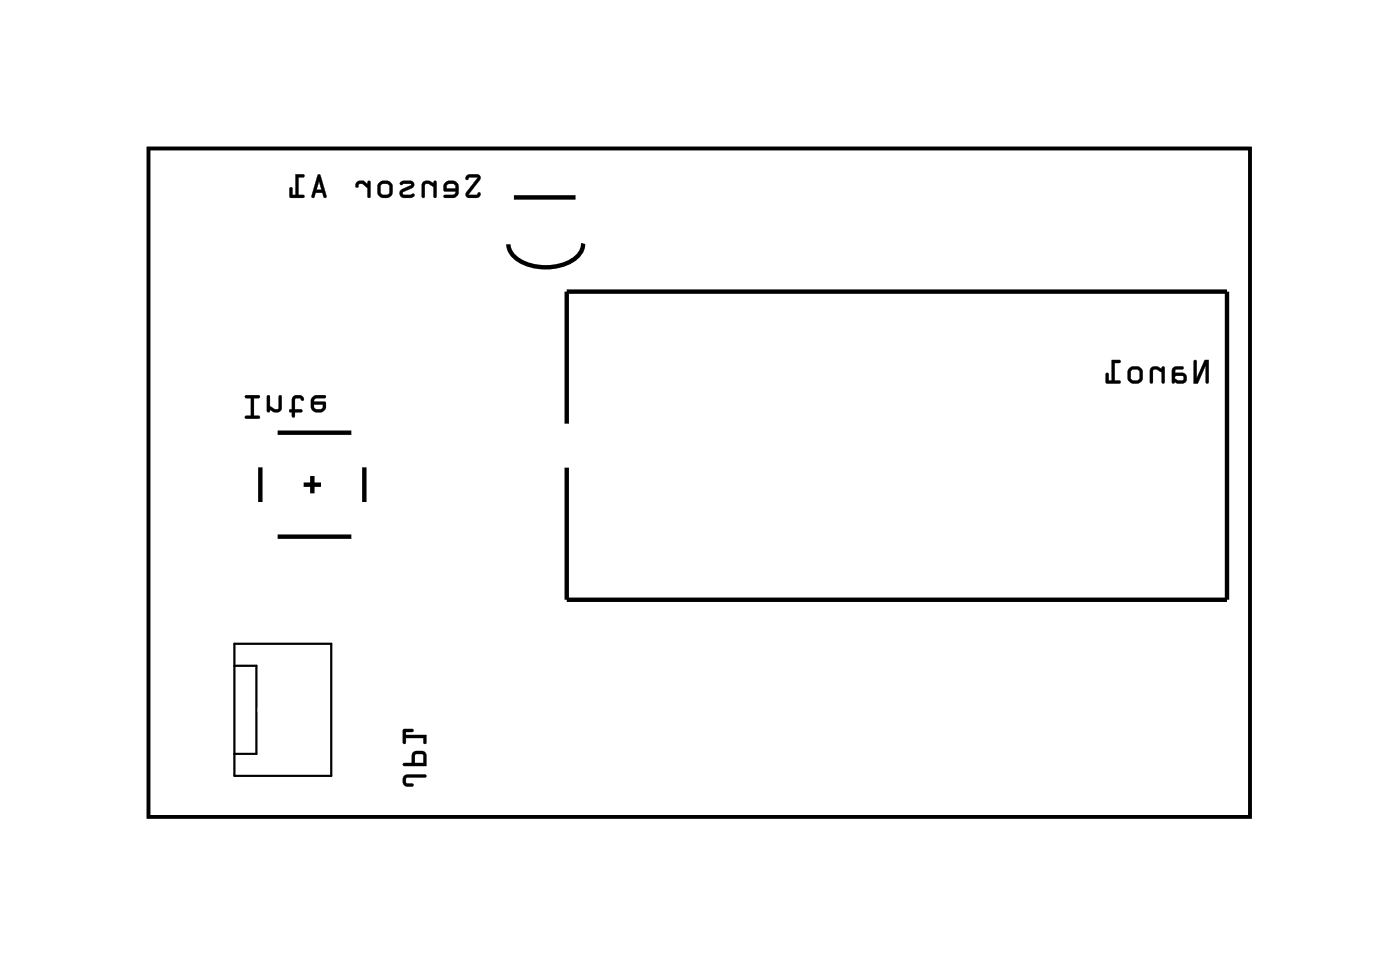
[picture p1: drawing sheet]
<svg xmlns="http://www.w3.org/2000/svg" width="81mm" height="56mm" viewBox="0 0 81 56" stroke-linecap="round" stroke-linejoin="round" font-family="sans-serif">
<path d="M8.6 8.6h63.5v38.5h-63.5z" fill="none" stroke="#000" stroke-width=".2"/>
<path d="M8.6 8.6h63.5v38.5h-63.5z" fill="none" stroke="#000" stroke-width=".06"/>
<path d="M29.3 14.1a1.38 1.38 0 0 0 1.1 1.1 2.99 2.99 0 0 0 2.9-.4l.3-.3v-.4M29.7 11.4h3.5M15 27v2M16 31h4.3M16 25h4.3M17.5 28h1M18 27.5v1M21 27v2M32.7 24.4v-7.6h38.1v17.8h-38.1v-7.6" fill="none" stroke="#000" stroke-width=".25"/>
<path d="M13.5 37.1h5.6v7.7h-5.6zM13.5 38.4h1.3v5.1h-1.3" fill="none" stroke="#000" stroke-width=".13"/>
<g fill="#000">
<path d="M26.9 10.1v.2v.1l.2-.2 .5 .1-.7 .8v.2l.2 .1h.5l.1-.1v-.2l-.2 .1h-.5l.7-.8v-.2l-.2-.1zM25.7 10.5l-.1 .2v.3l.7 .1-.1 .1-.6 .1v.1h.7l.2-.3-.1-.5-.3-.2h-.2zM25.8 10.7l.4-.1 .1 .3h-.5zM24.4 10.5l-.1 .2 .1 .7h.1v-.7l.1-.1 .4 .2v.6h.2v-.9h-.2v.1l-.3-.2zM23.1 10.5v.1a.12 .12 0 0 0 .1 .1 .12 .12 0 0 0 .1-.1l.4 .1-.5 .2a.27 .27 0 0 0-.1 .3 .27 .27 0 0 0 .2 .2l.6-.1v-.1h-.2h-.5l.1-.1 .5-.2a.22 .22 0 0 0 .1-.3 .22 .22 0 0 0-.2-.2h-.4zM21.7 10.9a.5 .5 0 0 0 1 0 .5 .5 0 0 0-1 0zM22 10.7l.4-.1 .1 .1v.4l-.1 .1h-.3l-.1-.1zM20.6 10.5l-.1 .2a.1 .1 0 0 0 .1 .1 .1 .1 0 0 0 .1-.1l.2-.1 .3 .3v.5h.2v-.9h-.2v.1l-.2-.2zM18.3 10.1l-.3 1.3h.1l.1-.3h.4l.1 .3h.1v-.1l-.3-1.2zM18.4 10.5l.2 .4h-.3zM17.1 10.1v1.1h-.2v-.3l-.1-.1-.1 .6h.8v-.1l-.3-.1v-1h.3l.1-.1z"/>
<path d="M26.9 10.1v.2a.13 .13 0 0 0 .1 .1 .13 .13 0 0 0 .1-.2l.5 .1-.7 .8v.3h.7l.1-.2a.13 .13 0 0 0-.1-.1 .13 .13 0 0 0-.1 .1h-.5l.7-.8a.21 .21 0 0 0 0-.2 .21 .21 0 0 0-.2-.1zM26.9 10.1h.6a.2 .2 0 0 1 .2 .3l-.7 .8 .5 .1 .1-.2 .1 .2-.1 .1h-.5a.19 .19 0 0 1-.2-.1 .19 .19 0 0 1 0-.2l.7-.8-.5-.1-.2 .2zM25.7 10.5l-.1 .2v.3l.7 .1-.1 .1h-.5a.1 .1 0 0 0-.1 .1 .1 .1 0 0 0 .1 .1h.5l.1-.1 .1-.1 .1-.5-.3-.3h-.3zM25.7 10.5l.4-.1 .3 .2 .1 .5-.2 .3h-.7l.1-.1 .5-.1 .1-.1v-.1h-.7v-.3zM25.8 10.7l.4-.1 .1 .3h-.5zM25.8 10.6v.3h.5l-.1-.3zM24.4 10.5l-.1 .2v.6a.1 .1 0 0 0 .1 .1 .1 .1 0 0 0 .1-.1v-.6l.2-.1 .3 .2v.5a.1 .1 0 0 0 .1 .1 .1 .1 0 0 0 .1-.1v-.8a.1 .1 0 0 0-.1-.1 .11 .11 0 0 0-.1 .2l-.3-.2zM24.4 10.5l.3-.1 .3 .2v-.1h.2v.9h-.2v-.6l-.3-.2-.2 .1v.7h-.1l-.1-.7zM23.1 10.5a.12 .12 0 0 0 0 .2 .12 .12 0 0 0 .2-.1l.4 .1-.5 .2a.28 .28 0 0 0-.1 .3 .28 .28 0 0 0 .2 .2l.6-.1a.12 .12 0 0 0-.1-.1 .12 .12 0 0 0-.1 0h-.4h-.1l.7-.4v-.2l-.1-.2a.71 .71 0 0 0-.7 .1zM23.1 10.5l.2-.1h.4a.22 .22 0 0 1 .2 .2 .22 .22 0 0 1-.1 .3l-.5 .2-.1 .1 .5 .1 .2-.1v.1l-.6 .1a.27 .27 0 0 1-.2-.2 .27 .27 0 0 1 .1-.3l.5-.2-.4-.1a.11 .11 0 0 1-.2 .1 .1 .1 0 0 1 0-.2zM21.7 10.9a.51 .51 0 0 0 1 0 .51 .51 0 0 0-1 0zM21.7 10.9a.5 .5 0 0 1 1 0 .5 .5 0 0 1-1 0zM22 10.7l.3-.1 .1 .1 .1 .4-.1 .1h-.4zM22 10.6v.5l.1 .2 .3-.1 .1-.1v-.4l-.1-.1zM20.6 10.5l-.1 .2a.11 .11 0 0 0 .1 .1 .11 .11 0 0 0 .1-.1l.2-.1 .3 .3v.4a.1 .1 0 0 0 .1 .1 .1 .1 0 0 0 .1-.1v-.8a.1 .1 0 0 0-.1-.1 .1 .1 0 0 0-.1 .1v.1l-.2-.2zM20.6 10.5l.4-.1 .2 .2v-.1h.2v.9h-.2v-.5l-.3-.3h-.2l-.1 .2zM18.3 10.1l-.3 1.3h.1l.1-.3h.4l.1 .3h.1l.1-.1-.4-1.2zM18.3 10.1h.2l.3 1.2v.1h-.1l-.1-.3h-.4l-.1 .3-.1-.1zM18.4 10.5l.2 .4h-.3zM18.4 10.4l-.1 .6h.3zM17 10.1l.1 1.1h-.2v-.3a.1 .1 0 0 0-.1-.1 .1 .1 0 0 0-.1 .1v.5h.8a.1 .1 0 0 0 .1-.1 .1 .1 0 0 0-.1-.1h-.3v-1h.3a.1 .1 0 0 0 .1-.1 .1 .1 0 0 0-.1 0zM17.1 10.1h.5l-.1 .1h-.3v1.1h.3v.1h-.8l.1-.6 .1 .1v.4h.2z"/>
<path d="M14.1 22.8l.1 .2h.3v1h-.3a.1 .1 0 0 0-.1 .1 .1 .1 0 0 0 .1 .1h.7a.1 .1 0 0 0 .1-.1 .1 .1 0 0 0-.1-.1h-.2v-1h.2a.1 .1 0 0 0 .1-.1 .1 .1 0 0 0-.1-.1zM14.2 22.8l.8 .1-.1 .1h-.3v1h.3v.1h-.8l.1-.1h.3v-1h-.3zM15.4 22.8v.9a.1 .1 0 0 0 .1 .1 .11 .11 0 0 0 .1-.2 .4 .4 0 0 0 .7-.1v-.6a.1 .1 0 0 0-.1-.1 .1 .1 0 0 0-.1 .1v.6l-.2 .1-.3-.2v-.5zM15.4 22.8l.2 .1v.5l.3 .2h.2v-.7l.1-.1v.7a.35 .35 0 0 1-.5 .3l-.1-.2-.1 .2-.1-.1zM16.9 22.9l-.1 .2v.5h-.1v.1l.1 .1v.2a.1 .1 0 0 0 .1 .1 .1 .1 0 0 0 .1-.1v-.2h.4a.1 .1 0 0 0 .1-.1 .1 .1 0 0 0-.1-.1h-.4v-.6h.3l.1 .1h.1a.21 .21 0 0 0 0-.2 .21 .21 0 0 0-.2-.1zM16.9 22.9a.38 .38 0 0 1 .6 .1v.1l-.2-.1h-.3v.6h.4v.1v.1h-.4v.2l-.1 .1v-.3l-.2-.1v-.1h.2zM18 22.9l-.1 .2v.4l.4 .3h.3l.1-.1 .1-.4-.1-.1h-.6v-.1l.2-.1h.4a.1 .1 0 0 0 .1-.1 .1 .1 0 0 0-.1-.1h-.5zM18 22.9l.2-.1h.6v.2h-.6l-.1 .1v.1h.7v.3l-.1 .2-.4 .1-.3-.1-.1-.6zM18.1 23.3h.5v.2l-.4 .1zM18.1 23.3v.2l.1 .1h.3l.1-.1v-.2z"/>
<path d="M14.2 22.8v.2h.3v1h-.3l-.1 .1 .8 .1v-.2h-.2v-1h.2l.1-.1zM15.4 22.8v1h.2v-.2a.38 .38 0 0 0 .3 .2 .38 .38 0 0 0 .4-.3l-.1-.7-.1 .1v.6l-.1 .1-.4-.2v-.5zM16.9 22.9l-.1 .7h-.1v.1l.1 .1 .1 .3 .1-.1v-.2h.4l.1-.1-.1-.1h-.4v-.6h.3l.1 .1h.1a.34 .34 0 0 0-.2-.3 .34 .34 0 0 0-.4 .1zM18 22.9l-.1 .2 .1 .5 .3 .2 .3-.1 .2-.1v-.4h-.7v-.1l.1-.1h.6v-.2h-.6zM18.1 23.3h.5v.2l-.4 .1-.1-.1z"/>
<path d="M68.9 20.8v1.3h.2l.5-1v.9l.1 .1v-1.3h-.2l-.4 1v-.9zM67.7 21.2l-.1 .2v.7h.6a.32 .32 0 0 0 .3-.3 .32 .32 0 0 0-.3-.3h-.4v-.1l.1-.1h.4v-.2zM67.8 21.7h.5v.2l-.3 .1-.2-.2zM66.4 21.2v.2v.7h.1v-.7l.1-.1 .4 .2v.6h.2v-.9h-.1l-.1 .1-.3-.2zM65 21.6a.5 .5 0 0 0 1 0 .5 .5 0 0 0-1 0zM65.3 21.4l.3-.1 .2 .1v.4l-.1 .1-.3 .1-.1-.1zM64.1 20.8v1.2h-.1v-.4l-.1-.1-.1 .6h.8v-.1h-.3v-1.1h.3l.1-.1z"/>
<path d="M68.9 20.8v1.3h.2l.5-1v.9a.1 .1 0 0 0 .1 .1 .1 .1 0 0 0 .1-.1v-1.2h-.3l-.4 1v-.9zM68.9 20.8l.1 .1v1l.5-1.1h.2v1.3l-.1-.1v-1l-.5 1.1h-.2zM67.7 21.2l-.1 .2v.6a.09 .09 0 0 0 .1 .1 .09 .09 0 0 0 .1-.1l.4 .1a.32 .32 0 0 0 .3-.3 .32 .32 0 0 0-.3-.3h-.4l.1-.2h.3a.1 .1 0 0 0 .1-.1 .1 .1 0 0 0-.1-.1zM67.7 21.2h.5v.1h-.3l-.1 .1v.1h.4a.31 .31 0 0 1 .3 .3 .31 .31 0 0 1-.3 .3h-.6v-.7zM67.8 21.7h.4l.1 .2-.3 .1-.2-.2zM67.8 21.7v.2l.2 .1 .3-.1v-.2zM66.4 21.2l-.1 .2v.6a.1 .1 0 0 0 .1 .1 .1 .1 0 0 0 .1-.1v-.6l.2-.1 .3 .2v.5a.1 .1 0 0 0 .1 .1 .1 .1 0 0 0 .1-.1v-.8a.1 .1 0 0 0-.1-.1 .11 .11 0 0 0-.1 .2l-.3-.2zM66.4 21.2l.3-.1 .3 .2 .1-.1h.1v.9h-.2v-.6l-.2-.2-.3 .1v.7h-.1v-.7zM65 21.6a.51 .51 0 0 0 1 0 .51 .51 0 0 0-1 0zM65 21.6a.5 .5 0 0 1 1 0 .5 .5 0 0 1-1 0zM65.3 21.4l.3-.1 .1 .1 .1 .4-.1 .1h-.4zM65.3 21.4l-.1 .5 .2 .1 .3-.1 .1-.1v-.4l-.2-.1zM64.1 20.8v1.2h-.1v-.4a.1 .1 0 0 0-.1-.1 .1 .1 0 0 0-.1 .1v.5h.8a.1 .1 0 0 0 .1-.1 .1 .1 0 0 0-.1-.1l-.3 .1v-1.1l.3 .1a.1 .1 0 0 0 .1-.1 .1 .1 0 0 0-.1-.1zM64.1 20.8h.6l-.1 .1h-.3v1.1h.3v.1h-.8l.1-.6 .1 .1v.4h.2z"/>
<path d="M23.3 44.8v.4l.2 .2h.3l.1-.1-.1-.1h-.4l.1-.3h1l.1-.1-.1-.1h-1zM23.8 43.4v.6h-.5v.2h1.3l-.1-.8-.2-.1zM24 43.5h.4v.5h-.5zM23.3 42.1v.8h.1v-.3h1v.3h.2v-.5h-1.2v-.2h.4l.1-.1z"/>
<path d="M23.3 44.8l-.1 .2 .1 .3 .5 .1a.1 .1 0 0 0 .1-.1 .1 .1 0 0 0-.1-.1h-.3v-.3h1a.1 .1 0 0 0 .1-.1 .1 .1 0 0 0-.1-.1h-1zM23.3 44.8l.2-.1h1l.1 .1-.1 .1h-1l-.1 .3 .5 .1-.1 .1h-.3l-.2-.2zM23.8 43.4v.6h-.5a.1 .1 0 0 0-.1 .1 .1 .1 0 0 0 .1 .1h1.3v-.6l-.1-.2-.2-.1zM23.8 43.4l.2-.1 .5 .1 .1 .8h-1.3v-.2h.5zM24 43.5h.4v.5h-.5zM24 43.5l-.1 .5h.5v-.5zM23.3 42.1l-.1 .7a.1 .1 0 0 0 .1 .1 .1 .1 0 0 0 .1-.1v-.2h1v.2a.1 .1 0 0 0 .1 .1 .1 .1 0 0 0 .1-.1v-.4h-1.2v-.2h.4a.1 .1 0 0 0 .1-.1 .1 .1 0 0 0-.1 0zM23.3 42.1h.6l-.1 .1h-.4v.2h1.2v.5h-.2v-.3h-1v.3h-.1z"/>
</g>
<path d="M33.3 17.4h1.4v1.4h-1.4z" fill="#fff"/>
<path d="M33.3 17.4h1.4v1.4h-1.4z" fill="none" stroke="#fff" stroke-width=".76" stroke-linecap="butt"/>
<circle cx="34" cy="18.1" r=".7" fill="#fff"/>
<circle cx="34" cy="18.1" r=".7" fill="none" stroke="#fff" stroke-width=".76" stroke-linecap="butt"/>
<circle cx="34" cy="33.3" r=".7" fill="#fff"/>
<circle cx="34" cy="33.3" r=".7" fill="none" stroke="#fff" stroke-width=".76" stroke-linecap="butt"/>
<circle cx="36.5" cy="18.1" r=".7" fill="#fff"/>
<circle cx="36.5" cy="18.1" r=".7" fill="none" stroke="#fff" stroke-width=".76" stroke-linecap="butt"/>
<circle cx="36.5" cy="33.3" r=".7" fill="#fff"/>
<circle cx="36.5" cy="33.3" r=".7" fill="none" stroke="#fff" stroke-width=".76" stroke-linecap="butt"/>
<circle cx="39.1" cy="18.1" r=".7" fill="#fff"/>
<circle cx="39.1" cy="18.1" r=".7" fill="none" stroke="#fff" stroke-width=".76" stroke-linecap="butt"/>
<circle cx="39.1" cy="33.3" r=".7" fill="#fff"/>
<circle cx="39.1" cy="33.3" r=".7" fill="none" stroke="#fff" stroke-width=".76" stroke-linecap="butt"/>
<circle cx="41.6" cy="18.1" r=".7" fill="#fff"/>
<circle cx="41.6" cy="18.1" r=".7" fill="none" stroke="#fff" stroke-width=".76" stroke-linecap="butt"/>
<circle cx="41.6" cy="33.3" r=".7" fill="#fff"/>
<circle cx="41.6" cy="33.3" r=".7" fill="none" stroke="#fff" stroke-width=".76" stroke-linecap="butt"/>
<circle cx="44.1" cy="18.1" r=".7" fill="#fff"/>
<circle cx="44.1" cy="18.1" r=".7" fill="none" stroke="#fff" stroke-width=".76" stroke-linecap="butt"/>
<circle cx="44.1" cy="33.3" r=".7" fill="#fff"/>
<circle cx="44.1" cy="33.3" r=".7" fill="none" stroke="#fff" stroke-width=".76" stroke-linecap="butt"/>
<circle cx="46.7" cy="18.1" r=".7" fill="#fff"/>
<circle cx="46.7" cy="18.1" r=".7" fill="none" stroke="#fff" stroke-width=".76" stroke-linecap="butt"/>
<circle cx="46.7" cy="33.3" r=".7" fill="#fff"/>
<circle cx="46.7" cy="33.3" r=".7" fill="none" stroke="#fff" stroke-width=".76" stroke-linecap="butt"/>
<circle cx="49.2" cy="18.1" r=".7" fill="#fff"/>
<circle cx="49.2" cy="18.1" r=".7" fill="none" stroke="#fff" stroke-width=".76" stroke-linecap="butt"/>
<circle cx="49.2" cy="33.3" r=".7" fill="#fff"/>
<circle cx="49.2" cy="33.3" r=".7" fill="none" stroke="#fff" stroke-width=".76" stroke-linecap="butt"/>
<circle cx="51.8" cy="18.1" r=".7" fill="#fff"/>
<circle cx="51.8" cy="18.1" r=".7" fill="none" stroke="#fff" stroke-width=".76" stroke-linecap="butt"/>
<circle cx="51.8" cy="33.3" r=".7" fill="#fff"/>
<circle cx="51.8" cy="33.3" r=".7" fill="none" stroke="#fff" stroke-width=".76" stroke-linecap="butt"/>
<circle cx="54.3" cy="18.1" r=".7" fill="#fff"/>
<circle cx="54.3" cy="18.1" r=".7" fill="none" stroke="#fff" stroke-width=".76" stroke-linecap="butt"/>
<circle cx="54.3" cy="33.3" r=".7" fill="#fff"/>
<circle cx="54.3" cy="33.3" r=".7" fill="none" stroke="#fff" stroke-width=".76" stroke-linecap="butt"/>
<circle cx="56.8" cy="18.1" r=".7" fill="#fff"/>
<circle cx="56.8" cy="18.1" r=".7" fill="none" stroke="#fff" stroke-width=".76" stroke-linecap="butt"/>
<circle cx="56.8" cy="33.3" r=".7" fill="#fff"/>
<circle cx="56.8" cy="33.3" r=".7" fill="none" stroke="#fff" stroke-width=".76" stroke-linecap="butt"/>
<circle cx="59.4" cy="18.1" r=".7" fill="#fff"/>
<circle cx="59.4" cy="18.1" r=".7" fill="none" stroke="#fff" stroke-width=".76" stroke-linecap="butt"/>
<circle cx="59.4" cy="33.3" r=".7" fill="#fff"/>
<circle cx="59.4" cy="33.3" r=".7" fill="none" stroke="#fff" stroke-width=".76" stroke-linecap="butt"/>
<circle cx="61.9" cy="18.1" r=".7" fill="#fff"/>
<circle cx="61.9" cy="18.1" r=".7" fill="none" stroke="#fff" stroke-width=".76" stroke-linecap="butt"/>
<circle cx="61.9" cy="33.3" r=".7" fill="#fff"/>
<circle cx="61.9" cy="33.3" r=".7" fill="none" stroke="#fff" stroke-width=".76" stroke-linecap="butt"/>
<circle cx="64.5" cy="18.1" r=".7" fill="#fff"/>
<circle cx="64.5" cy="18.1" r=".7" fill="none" stroke="#fff" stroke-width=".76" stroke-linecap="butt"/>
<circle cx="64.5" cy="33.3" r=".7" fill="#fff"/>
<circle cx="64.5" cy="33.3" r=".7" fill="none" stroke="#fff" stroke-width=".76" stroke-linecap="butt"/>
<circle cx="67" cy="18.1" r=".7" fill="#fff"/>
<circle cx="67" cy="18.1" r=".7" fill="none" stroke="#fff" stroke-width=".76" stroke-linecap="butt"/>
<circle cx="67" cy="33.3" r=".7" fill="#fff"/>
<circle cx="67" cy="33.3" r=".7" fill="none" stroke="#fff" stroke-width=".76" stroke-linecap="butt"/>
<circle cx="69.5" cy="18.1" r=".7" fill="#fff"/>
<circle cx="69.5" cy="18.1" r=".7" fill="none" stroke="#fff" stroke-width=".76" stroke-linecap="butt"/>
<circle cx="69.5" cy="33.3" r=".7" fill="#fff"/>
<circle cx="69.5" cy="33.3" r=".7" fill="none" stroke="#fff" stroke-width=".76" stroke-linecap="butt"/>
<path d="M28.2 12.3h1.4v1.4h-1.4z" fill="#fff"/>
<path d="M28.2 12.3h1.4v1.4h-1.4z" fill="none" stroke="#fff" stroke-width=".76" stroke-linecap="butt"/>
<circle cx="34" cy="13" r=".7" fill="#fff"/>
<circle cx="34" cy="13" r=".7" fill="none" stroke="#fff" stroke-width=".76" stroke-linecap="butt"/>
<circle cx="31.4" cy="13" r=".7" fill="#fff"/>
<circle cx="31.4" cy="13" r=".7" fill="none" stroke="#fff" stroke-width=".76" stroke-linecap="butt"/>
<circle cx="28.9" cy="13" r=".7" fill="#fff"/>
<circle cx="28.9" cy="13" r=".7" fill="none" stroke="#fff" stroke-width=".76" stroke-linecap="butt"/>
<circle cx="21.3" cy="25.7" r=".7" fill="#fff"/>
<circle cx="21.3" cy="25.7" r=".7" fill="none" stroke="#fff" stroke-width=".76" stroke-linecap="butt"/>
<circle cx="14.8" cy="25.7" r=".7" fill="#fff"/>
<circle cx="14.8" cy="25.7" r=".7" fill="none" stroke="#fff" stroke-width=".76" stroke-linecap="butt"/>
<circle cx="21.3" cy="30.2" r=".7" fill="#fff"/>
<circle cx="21.3" cy="30.2" r=".7" fill="none" stroke="#fff" stroke-width=".76" stroke-linecap="butt"/>
<circle cx="14.8" cy="30.2" r=".7" fill="#fff"/>
<circle cx="14.8" cy="30.2" r=".7" fill="none" stroke="#fff" stroke-width=".76" stroke-linecap="butt"/>
<circle cx="16.2" cy="43.5" r=".72" fill="#fff"/>
<circle cx="16.2" cy="43.5" r=".72" fill="none" stroke="#fff" stroke-width=".69" stroke-linecap="butt"/>
<path d="M15.3 42.6v1.8h1.8v-1.8zM15.7 43.5a.51 .51 0 0 1 1 0 .51 .51 0 0 1-1 0z" fill="#fff"/>
<g fill="none" stroke="#fff" stroke-width=".25">
<path d="M15.3 42.6h1.8v1.8h-1.8z"/>
<circle cx="16.2" cy="43.5" r=".51"/>
</g>
<circle cx="15.9" cy="41" r=".72" fill="#fff"/>
<circle cx="15.9" cy="41" r=".72" fill="none" stroke="#fff" stroke-width=".69" stroke-linecap="butt"/>
<circle cx="16.2" cy="38.4" r=".72" fill="#fff"/>
<circle cx="16.2" cy="38.4" r=".72" fill="none" stroke="#fff" stroke-width=".69" stroke-linecap="butt"/>
<circle cx="16.2" cy="43.5" r=".72" fill="#fff"/>
<circle cx="16.2" cy="43.5" r=".72" fill="none" stroke="#fff" stroke-width=".69" stroke-linecap="butt"/>
<path d="M15.3 42.6v1.8h1.8v-1.8zM15.7 43.5a.51 .51 0 0 1 1 0 .51 .51 0 0 1-1 0z" fill="#fff"/>
<g fill="none" stroke="#fff" stroke-width=".25">
<path d="M15.3 42.6h1.8v1.8h-1.8z"/>
<circle cx="16.2" cy="43.5" r=".51"/>
</g>
<circle cx="15.9" cy="41" r=".72" fill="#fff"/>
<circle cx="15.9" cy="41" r=".72" fill="none" stroke="#fff" stroke-width=".69" stroke-linecap="butt"/>
<circle cx="16.2" cy="38.4" r=".72" fill="#fff"/>
<circle cx="16.2" cy="38.4" r=".72" fill="none" stroke="#fff" stroke-width=".69" stroke-linecap="butt"/>
</svg>
